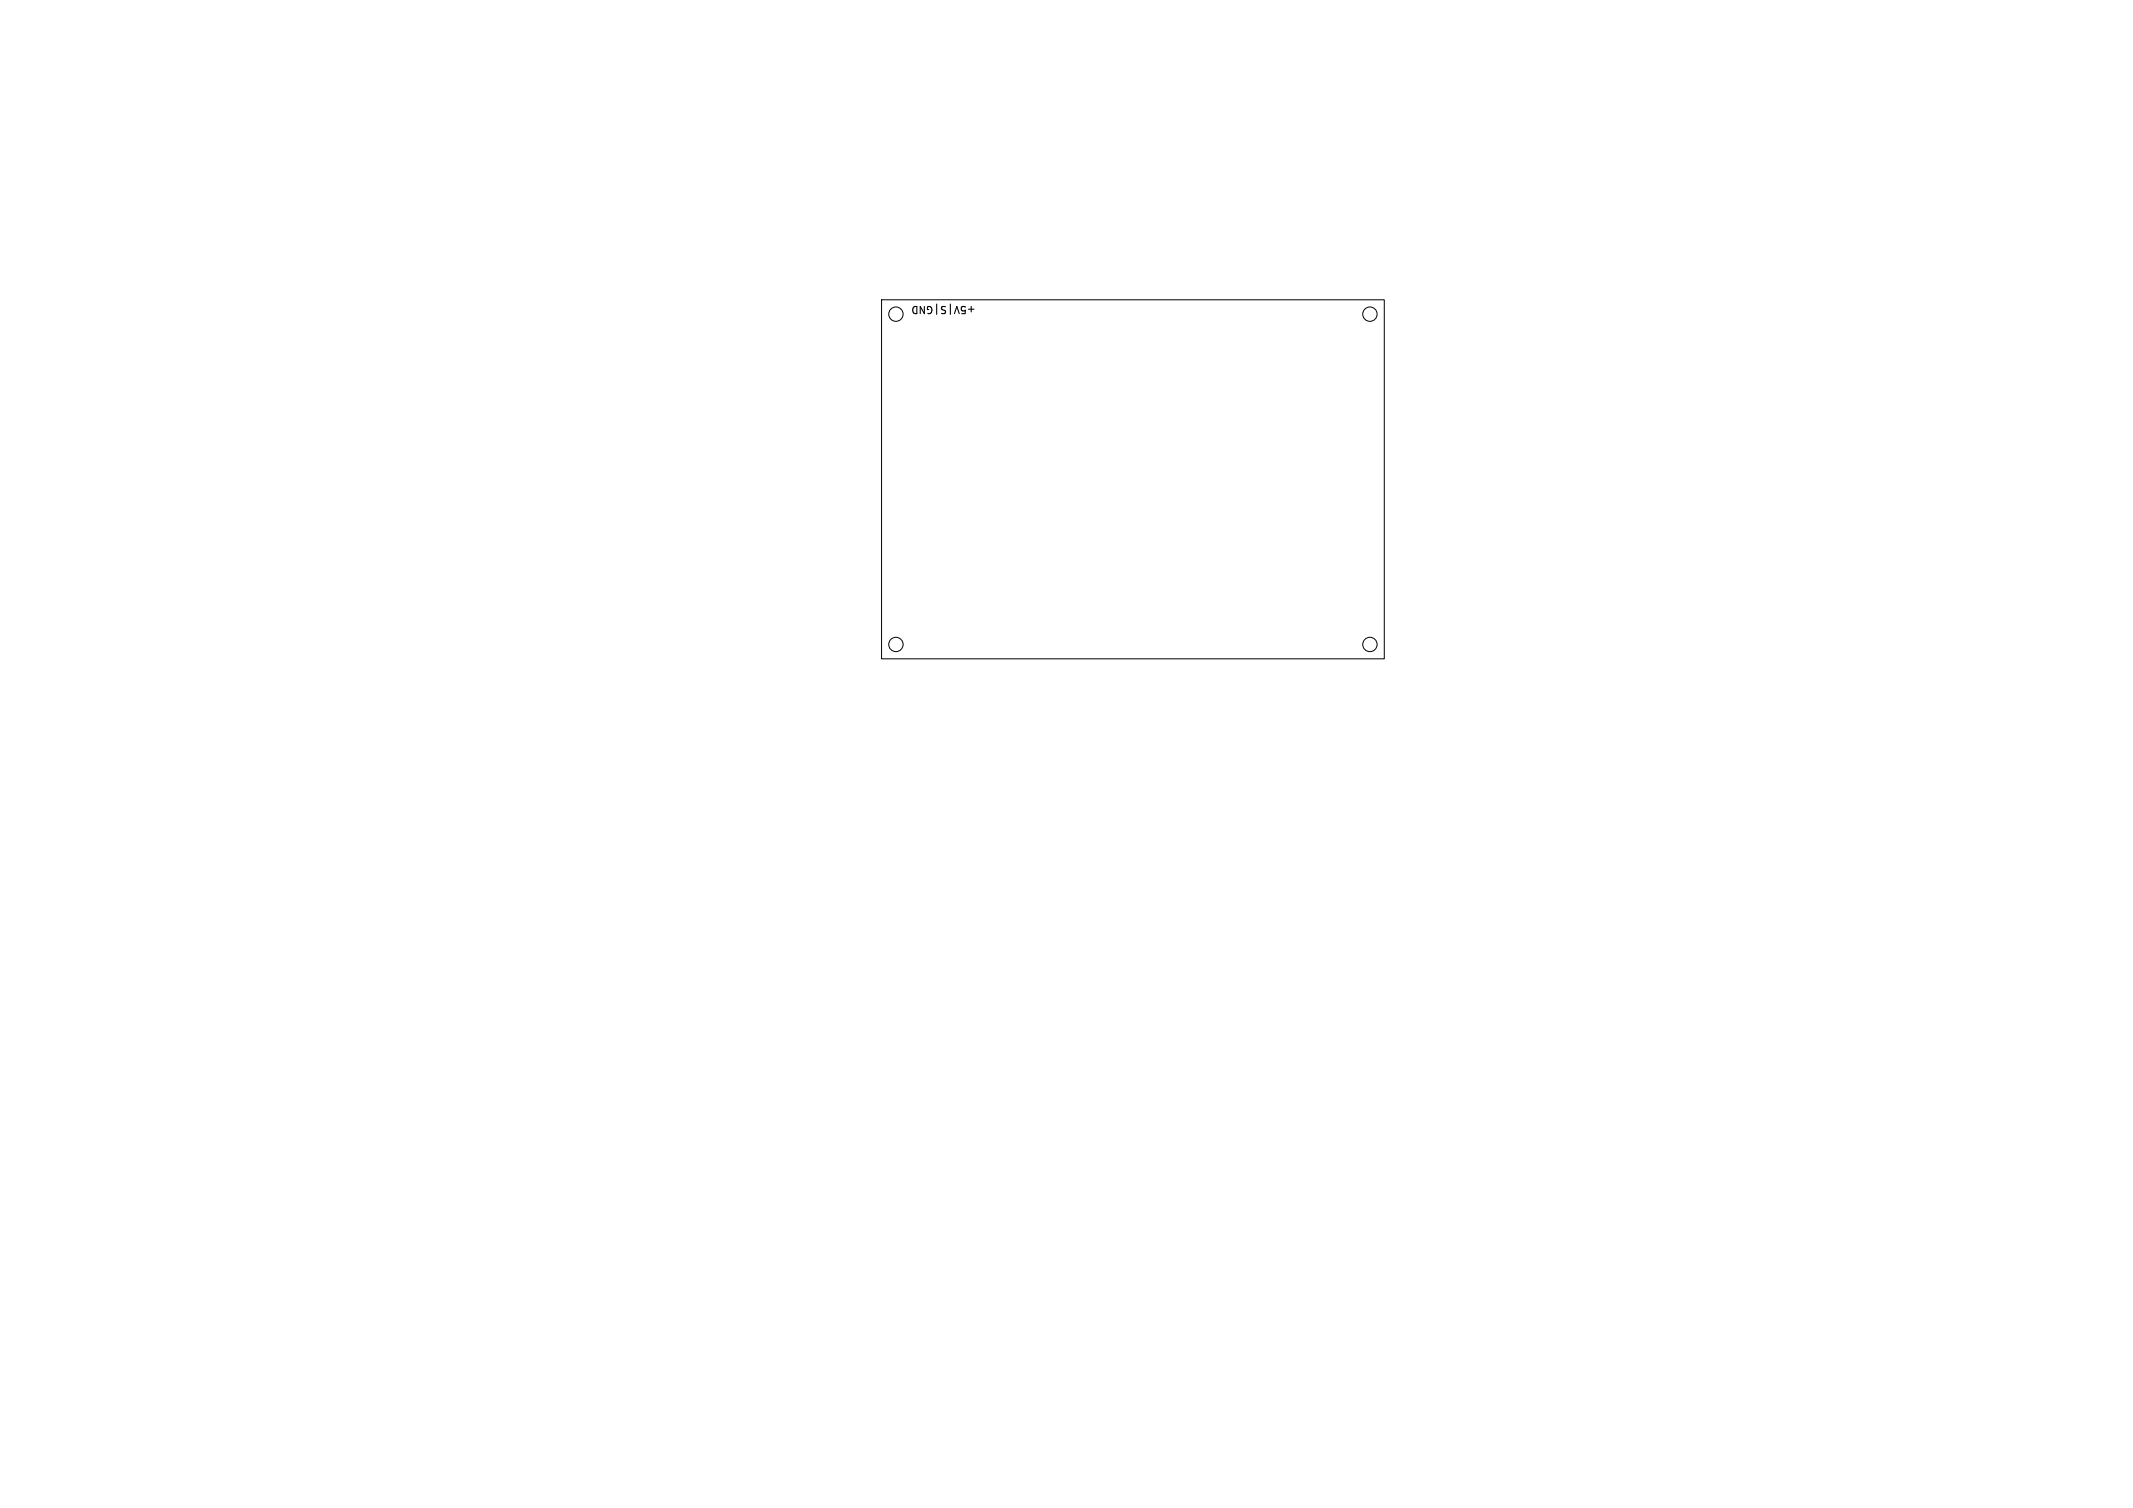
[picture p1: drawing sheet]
<svg xmlns="http://www.w3.org/2000/svg" width="297mm" height="210mm" viewBox="0 0 297 210" stroke-linecap="round" stroke-linejoin="round" font-family="sans-serif">
<defs><g id="words">
<text font-size="1.4" x="135.9" y="42.6" transform="rotate(-180 135.9 42.6)">+5V|S|GND</text>
</g></defs>
<g fill="none" stroke="#000" stroke-width=".14">
<path d="M122.8 41.7h69.9v50h-69.9z"/>
<circle cx="124.7" cy="43.7" r="1"/>
<circle cx="190.7" cy="43.7" r="1"/>
<circle cx="124.7" cy="89.7" r="1"/>
<circle cx="190.7" cy="89.7" r="1"/>
</g>
<path d="M127.2 42.8l.5-.1v1a.52 .52 0 0 1-.6-.3 .52 .52 0 0 1 .1-.6zM128.1 43.7v-1l.6 1" fill="none" stroke="#000" stroke-width=".15"/>
<use href="#words"/>
</svg>
